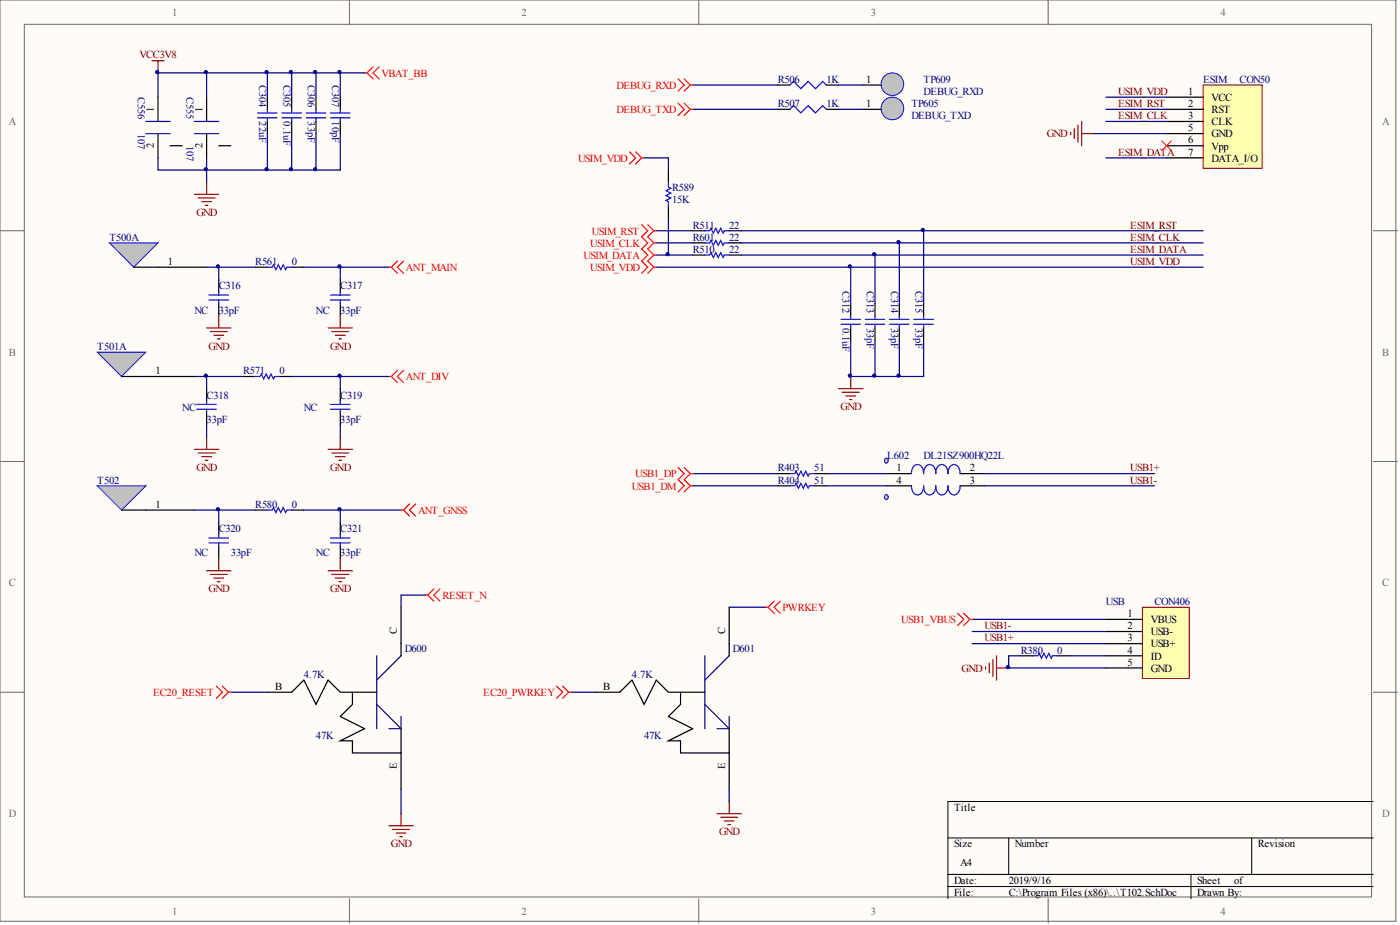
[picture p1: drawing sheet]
<svg xmlns="http://www.w3.org/2000/svg" width="292mm" height="193mm" viewBox="0 0 292 193" stroke-linecap="round" stroke-linejoin="round" font-family="sans-serif">
<defs><g id="words">
<g font-size="2.2" fill="#696969">
<text x="35.9" y="3.3">1</text>
<text x="108.8" y="3.3">2</text>
<text x="181.7" y="3.3">3</text>
<text x="254.6" y="3.3">4</text>
<text x="1.8" y="26.1">A</text>
<text x="288.4" y="26.1">A</text>
<text x="1.8" y="74.2">B</text>
<text x="288.4" y="74.2">B</text>
<text x="1.8" y="122.3">C</text>
<text x="288.4" y="122.3">C</text>
<text x="1.8" y="170.5">D</text>
<text x="288.4" y="170.5">D</text>
<text x="35.9" y="190.8">1</text>
<text x="108.8" y="190.8">2</text>
<text x="181.7" y="190.8">3</text>
<text x="254.6" y="190.8">4</text>
</g>
<g font-size="2.2" fill="#800000">
<text x="29.1" y="12.2">VCC3V8</text>
<text x="233.3" y="22.3">ESIM_RST</text>
<text x="233.3" y="19.8">USIM_VDD</text>
<text x="218.4" y="28.7">GND</text>
<text x="233.3" y="24.9">ESIM_CLK</text>
<text x="233.3" y="32.5">ESIM_DATA</text>
<text x="41" y="45.1">GND</text>
<text x="235.8" y="47.7">ESIM_RST</text>
<text x="235.8" y="50.2">ESIM_CLK</text>
<text x="235.8" y="52.7">ESIM_DATA</text>
<text x="235.8" y="55.3">USIM_VDD</text>
<text x="43.5" y="72.9">GND</text>
<text x="68.9" y="72.9">GND</text>
<text x="175.4" y="85.6">GND</text>
<text x="41" y="98.3">GND</text>
<text x="68.9" y="98.3">GND</text>
<text x="235.8" y="100.9">USB1-</text>
<text x="235.8" y="98.3">USB1+</text>
<text x="43.5" y="123.6">GND</text>
<text x="68.9" y="123.6">GND</text>
<text x="205.4" y="131.3">USB1-</text>
<text x="205.4" y="133.8">USB1+</text>
<text x="200.6" y="140.1">GND</text>
<text x="81.6" y="176.8">GND</text>
<text x="150" y="174.3">GND</text>
</g>
<g font-size="2.2" fill="#000080">
<text x="54.1" y="17.7" transform="rotate(90 54.1 17.7)">C304</text>
<text x="59.2" y="17.7" transform="rotate(90 59.2 17.7)">C305</text>
<text x="64.2" y="17.7" transform="rotate(90 64.2 17.7)">C306</text>
<text x="69.3" y="17.7" transform="rotate(90 69.3 17.7)">C307</text>
<text x="162.3" y="17.3">R506</text>
<text x="172.4" y="17.3">1K</text>
<text x="192.7" y="17.3">TP609</text>
<text x="251" y="17.3">ESIM</text>
<text x="258.6" y="17.3">CON50</text>
<text x="28.7" y="20.3" transform="rotate(90 28.7 20.3)">C556</text>
<text x="38.9" y="20.3" transform="rotate(90 38.9 20.3)">C555</text>
<text x="162.3" y="22.3">R507</text>
<text x="172.4" y="22.3">1K</text>
<text x="190.2" y="22.3">TP605</text>
<text x="192.7" y="19.8">DEBUG_RXD</text>
<text x="28.7" y="27.9" transform="rotate(90 28.7 27.9)">107</text>
<text x="54.1" y="25.3" transform="rotate(90 54.1 25.3)">22uF</text>
<text x="59.2" y="25.3" transform="rotate(90 59.2 25.3)">0.1uF</text>
<text x="64.2" y="25.3" transform="rotate(90 64.2 25.3)">33pF</text>
<text x="69.3" y="25.3" transform="rotate(90 69.3 25.3)">10pF</text>
<text x="190.2" y="24.9">DEBUG_TXD</text>
<text x="38.9" y="30.4" transform="rotate(90 38.9 30.4)">107</text>
<text x="140.2" y="39.8">R589</text>
<text x="140.2" y="42.3">15K</text>
<text x="144.5" y="47.7">R511</text>
<text x="152.1" y="47.7">22</text>
<text x="22.8" y="50.2">T500A</text>
<text x="144.5" y="50.2">R601</text>
<text x="144.5" y="52.7">R510</text>
<text x="152.1" y="50.2">22</text>
<text x="152.1" y="52.7">22</text>
<text x="53.2" y="55.3">R561</text>
<text x="60.9" y="55.3">0</text>
<text x="40.6" y="65.4">NC</text>
<text x="45.6" y="65.4">33pF</text>
<text x="45.6" y="60.3">C316</text>
<text x="65.9" y="65.4">NC</text>
<text x="71" y="65.4">33pF</text>
<text x="71" y="60.3">C317</text>
<text x="175.8" y="60.8" transform="rotate(90 175.8 60.8)">C312</text>
<text x="180.9" y="60.8" transform="rotate(90 180.9 60.8)">C313</text>
<text x="186" y="60.8" transform="rotate(90 186 60.8)">C314</text>
<text x="191" y="60.8" transform="rotate(90 191 60.8)">C315</text>
<text x="175.8" y="68.4" transform="rotate(90 175.8 68.4)">0.1uF</text>
<text x="180.9" y="68.4" transform="rotate(90 180.9 68.4)">33pF</text>
<text x="186" y="68.4" transform="rotate(90 186 68.4)">33pF</text>
<text x="191" y="68.4" transform="rotate(90 191 68.4)">33pF</text>
<text x="20.3" y="73">T501A</text>
<text x="43.1" y="83.1">C318</text>
<text x="50.7" y="78.1">R571</text>
<text x="58.3" y="78.1">0</text>
<text x="71" y="83.1">C319</text>
<text x="38" y="85.7">NC</text>
<text x="43.1" y="88.2">33pF</text>
<text x="63.4" y="85.7">NC</text>
<text x="71" y="88.2">33pF</text>
<text x="185.1" y="95.8">L602</text>
<text x="192.7" y="95.8">DL21SZ900HQ22L</text>
<text x="20.3" y="100.9">T502</text>
<text x="162.3" y="98.3">R403</text>
<text x="162.3" y="100.9">R404</text>
<text x="169.9" y="98.3">51</text>
<text x="169.9" y="100.9">51</text>
<text x="53.2" y="105.9">R580</text>
<text x="60.9" y="105.9">0</text>
<text x="45.6" y="111">C320</text>
<text x="71" y="111">C321</text>
<text x="40.6" y="116.1">NC</text>
<text x="48.2" y="116.1">33pF</text>
<text x="65.9" y="116.1">NC</text>
<text x="71" y="116.1">33pF</text>
<text x="230.7" y="126.2">USB</text>
<text x="240.9" y="126.2">CON406</text>
<text x="84.4" y="136.1">D600</text>
<text x="152.9" y="136.1">D601</text>
<text x="213" y="136.3">R380</text>
<text x="220.6" y="136.3">0</text>
<text x="63.4" y="141.4">4.7K</text>
<text x="131.9" y="141.4">4.7K</text>
<text x="65.9" y="154.1">47K</text>
<text x="134.4" y="154.1">47K</text>
</g>
<g font-size="2.2" fill="#f00">
<text x="79.6" y="16">VBAT_BB</text>
<text x="128.7" y="23.6">DEBUG_TXD</text>
<text x="128.7" y="18.5">DEBUG_RXD</text>
<text x="120.6" y="33.7">USIM_VDD</text>
<text x="123.2" y="51.5">USIM_CLK</text>
<text x="123.5" y="48.9">USIM_RST</text>
<text x="84.7" y="56.5">ANT_MAIN</text>
<text x="121.8" y="54">USIM_DATA</text>
<text x="123.2" y="56.5">USIM_VDD</text>
<text x="84.7" y="79.3">ANT_DIV</text>
<text x="132.5" y="99.6">USB1_DP</text>
<text x="87.2" y="107.2">ANT_GNSS</text>
<text x="131.8" y="102.1">USB1_DM</text>
<text x="92.3" y="124.9">RESET_N</text>
<text x="163.3" y="127.5">PWRKEY</text>
<text x="188" y="130">USB1_VBUS</text>
<text x="31.9" y="145.2">EC20_RESET</text>
<text x="100.8" y="145.2">EC20_PWRKEY</text>
</g>
<g font-size="2.2">
<text x="180.7" y="17.3">1</text>
<text x="32.1" y="23.3" transform="rotate(-90 32.1 23.3)">1</text>
<text x="42.3" y="23.3" transform="rotate(-90 42.3 23.3)">1</text>
<text x="180.7" y="22.3">1</text>
<text x="247.9" y="19.8">1</text>
<text x="247.9" y="22.3">2</text>
<text x="252.8" y="21.1">VCC</text>
<text x="252.8" y="23.6">RST</text>
<text x="247.9" y="24.9">3</text>
<text x="247.9" y="27.4">5</text>
<text x="247.9" y="29.9">6</text>
<text x="252.8" y="26.1">CLK</text>
<text x="252.8" y="28.7">GND</text>
<text x="32.1" y="31" transform="rotate(-90 32.1 31)">2</text>
<text x="42.3" y="31" transform="rotate(-90 42.3 31)">2</text>
<text x="247.9" y="32.5">7</text>
<text x="252.8" y="31.2">Vpp</text>
<text x="252.8" y="33.7">DATA_I/O</text>
<text x="35" y="55.3">1</text>
<text x="32.5" y="78.1">1</text>
<text x="187.1" y="98.3">1</text>
<text x="187.1" y="100.9">4</text>
<text x="202.3" y="98.3">2</text>
<text x="202.3" y="100.9">3</text>
<text x="32.5" y="105.9">1</text>
<text x="235.3" y="128.7">1</text>
<text x="235.3" y="131.3">2</text>
<text x="240.1" y="130">VBUS</text>
<text x="82.8" y="132.3" transform="rotate(-90 82.8 132.3)">C</text>
<text x="151.3" y="132.3" transform="rotate(-90 151.3 132.3)">C</text>
<text x="235.3" y="133.8">3</text>
<text x="235.3" y="136.3">4</text>
<text x="240.1" y="132.5">USB-</text>
<text x="240.1" y="135.1">USB+</text>
<text x="240.1" y="137.6">ID</text>
<text x="57.4" y="143.9">B</text>
<text x="125.9" y="143.9">B</text>
<text x="235.3" y="138.9">5</text>
<text x="240.1" y="140.1">GND</text>
<text x="82.8" y="160.5" transform="rotate(-90 82.8 160.5)">E</text>
<text x="151.3" y="160.5" transform="rotate(-90 151.3 160.5)">E</text>
<text x="199" y="169.2">Title</text>
<text x="199" y="176.8">Size</text>
<text x="211.7" y="176.8">Number</text>
<text x="262.4" y="176.8">Revision</text>
<text x="199" y="184.4">Date:</text>
<text x="200.3" y="180.6">A4</text>
<text x="210.5" y="184.4">2019/9/16</text>
<text x="249.8" y="184.4">Sheet</text>
<text x="257.5" y="184.4">of</text>
<text x="199" y="186.9">File:</text>
<text x="210.5" y="186.9">C:\Program Files (x86)\..\T102.SchDoc</text>
<text x="249.8" y="186.9">Drawn By:</text>
</g>
</g></defs>
<g fill="#fffcf8" stroke="#696969" stroke-width=".21">
<path d="M0 0h291.2v192.2h-291.2z"/>
<path d="M5.1 5.1h281.1v182h-281.1z"/>
</g>
<path d="M72.9 0v5.1M145.8 0v5.1M218.7 0v5.1M0 48.1h5.1M286.5 48.1h5.1M0 96.3h5.1M286.5 96.3h5.1M0 144.4h5.1M286.5 144.4h5.1M72.9 187.5v5M145.8 187.5v5M218.7 187.5v5" fill="none" stroke="#696969" stroke-width=".21"/>
<path d="M197.8 174.8h88.7M210.5 174.8v7.6M261.2 174.8v7.6M286.5 167.2h-88.7v20.3M197.8 182.4h88.7M197.8 184.9h88.7M248.5 182.4v5.1" fill="none" stroke="#000" stroke-width=".21"/>
<g fill="none" stroke="#000" stroke-width=".25">
<path d="M162.3 17.7h2.5M172.4 17.7h2.6M55.8 20.3v2.5M55.8 25.3v2.6M60.9 20.3v2.5M60.9 25.3v2.6M65.9 20.3v2.5M65.9 25.3v2.6M71 20.3v2.5M71 25.3v2.6M162.3 22.8h2.5M172.4 22.8h2.6"/>
<path d="M45.6 58.3v2.5M71 58.3v2.5M45.6 63.3v2.6M71 63.3v2.6M177.5 63.3v2.6M177.5 68.4v2.5M182.6 63.3v2.6M182.6 68.4v2.5M187.6 63.3v2.6M187.6 68.4v2.5M192.7 63.3v2.6M192.7 68.4v2.5"/>
<path d="M43.1 81.1v2.5M43.1 86.1v2.6M71 81.1v2.5M71 86.1v2.6"/>
</g>
<g fill="none" stroke="#00f" stroke-width=".25">
<path d="M164.8 17.7l.8-.7 1.5 1.5 1.5-1.5 1.5 1.5 1.6-1.5 .7 .7M53.8 23.6h4M53.8 24.6h4M55.8 22.8v.8M55.8 24.6v.7M58.8 23.6h4.1M58.8 24.6h4.1M60.9 22.8v.8M60.9 24.6v.7M63.9 23.6h4.1M63.9 24.6h4.1M65.9 22.8v.8"/>
<path d="M65.9 24.6v.7M69 23.6h4M69 24.6h4M71 22.8v.8M71 24.6v.7M164.8 22.8l.8-.8 1.5 1.6 1.5-1.6 1.5 1.6 1.6-1.6 .7 .8M43.6 61.6h4.1M43.6 62.6h4.1M45.6 60.8v.8M45.6 62.6v.7M69 61.6h4M69 62.6h4"/>
<path d="M71 60.8v.8M71 62.6v.7M175.5 66.6h4M175.5 67.6h4M177.5 65.9v.7M177.5 67.6v.8M180.5 66.6h4.1M180.5 67.6h4.1M182.6 65.9v.7M182.6 67.6v.8M185.6 66.6h4.1M185.6 67.6h4.1"/>
<path d="M187.6 65.9v.7M187.6 67.6v.8M190.7 66.6h4M190.7 67.6h4M192.7 65.9v.7M192.7 67.6v.8M41.1 84.4h4M41.1 85.4h4M43.1 83.6v.8M43.1 85.4v.7M69 84.4h4M69 85.4h4"/>
<path d="M71 83.6v.8M71 85.4v.7"/>
</g>
<g fill="none" stroke="#000080" stroke-width=".25">
<path d="M144.5 17.7h17.8M175 17.7h5M144.5 22.8h17.8M175 22.8h5M43.1 55.7h10.1M45.6 55.7v2.6M63.4 55.7h7.6v2.6M136.9 48.1h7.6M136.9 50.7h7.6M136.9 53.2h7.6M177.5 55.7v7.6M40.6 78.5h2.5"/>
<path d="M50.7 78.5h-7.6v2.6M71 78.5v2.6M43.1 88.7v2.5M71 88.7v2.5"/>
</g>
<g fill="none" stroke="#800000" stroke-width=".25">
<path d="M43.1 68.4h5.1M43.9 69.2h3.5M44.6 69.9h2.1M45.4 70.7h.5M45.6 65.9v2.5M68.5 68.4h5M69.2 69.2h3.6M70 69.9h2M70.7 70.7h.6M71 65.9v2.5M40.6 93.7h5M41.3 94.5h3.6"/>
<path d="M42.1 95.3h2M42.9 96h.5M43.1 91.2v2.5M68.5 93.7h5M69.2 94.5h3.6M70 95.3h2M70.7 96h.6M71 91.2v2.5"/>
</g>
<path d="M251 17.7h12.3v17.4h-12.3z" fill="#ffffb0" stroke="#800000" stroke-width=".21"/>
<path d="M243.4 20.3h7.6M243.4 22.8h7.6M243.4 25.3h7.6M243.4 27.9h7.6M243.4 30.4h7.6M243.4 32.9h7.6M185.1 98.8h5.1M200.3 98.8h5.1M185.1 101.3h5.1M200.3 101.3h5.1" fill="none" stroke="#000" stroke-width=".25"/>
<path d="M228.2 27.9h15.2M230.7 20.3h12.7M230.7 22.8h12.7M230.7 25.3h12.7M230.7 32.9h12.7" fill="none" stroke="#000080" stroke-width=".25"/>
<path d="M223.4 27.6v.5M224.1 26.9v2M224.9 26.1v3.5M225.7 25.3v5.1M225.7 27.9h2.5" fill="none" stroke="#800000" stroke-width=".25"/>
<path d="M190.2 98.8a1.42 1.42 0 0 1 1.6-1.8l.7 .6 .2 1.2a1.42 1.42 0 0 1 1.6-1.8l.7 .6 .2 1.2a1.42 1.42 0 0 1 1.7-1.8l.7 .6 .2 1.2a1.42 1.42 0 0 1 1.6-1.8l.7 .6 .2 1.2M190.2 101.3a1.42 1.42 0 0 0 1.6 1.9l.7-.7 .2-1.2a1.42 1.42 0 0 0 1.6 1.9l.7-.7 .2-1.2a1.42 1.42 0 0 0 1.7 1.9l.7-.7 .2-1.2a1.42 1.42 0 0 0 1.6 1.9l.7-.7 .2-1.2" fill="none" stroke="#00f" stroke-width=".25"/>
<g fill="#c0c0c0" stroke="#00f" stroke-width=".21">
<path d="M184.7 95.6a.48 .48 0 0 1 .6 .5 .48 .48 0 0 1-.6 .5 .63 .63 0 0 1 0-1z"/>
<path d="M184.7 103.2a.48 .48 0 0 1 .6 .5 .48 .48 0 0 1-.6 .5 .63 .63 0 0 1 0-1z"/>
</g>
<g fill="none" stroke="#000080" stroke-width=".25">
<path d="M182.6 53.2h68.4M187.6 50.7h63.4M192.7 48.1h58.3M144.5 98.8h17.8M205.4 98.8h35.5M144.5 101.3h17.8M205.4 101.3h35.5M152.1 126.7h7.6M202.8 129.2h27.9M202.8 131.7h27.9M202.8 134.3h27.9M223.1 136.8h7.6"/>
<path d="M48.2 144.4h7.6M119.2 144.4h5M83.7 164.7v5"/>
</g>
<path d="M78.6 136.8v15.2M83.7 136.8l-5.1 5.1M147.1 136.8v15.2M152.1 136.8l-5 5.1M78.6 146.9l5.1 5.1M81.1 152h2.6M83.7 149.5v2.5M147.1 146.9l5 5.1M149.6 152h2.5M152.1 149.5v2.5" fill="none" stroke="#11037f" stroke-width=".25"/>
<path d="M83.7 126.7v10.1M152.1 126.7v10.1M55.8 144.4h5.1l2.5-2.5 2.5 5 2.6-5 2.5 2.5h2.5M73.5 144.4v2.5l-2.5 2.6 5.1 2.5-5.1 2.5h2.5v2.6h10.2M73.5 144.4h5.1M83.7 152v12.7M124.2 144.4h5.1l2.6-2.5 2.5 5 2.5-5 2.6 2.5h2.5M142 144.4v2.5l-2.5 2.6 5 2.5-5 2.5h2.5v2.6h10.1M142 144.4h5.1M152.1 152v12.7" fill="none" stroke="#000" stroke-width=".25"/>
<g fill="none" stroke="#800000" stroke-width=".25">
<path d="M205.6 139.1v.5M206.4 138.3v2.1M207.2 137.6v3.5M207.9 136.8v5.1M207.9 139.3h2.6M81.1 172.3h5.1M81.9 173h3.6M82.7 173.8h2M83.4 174.6h.5M83.7 169.7v2.6M149.6 169.7h5.1M150.4 170.5h3.5"/>
<path d="M151.1 171.3h2.1M151.9 172h.5M152.1 167.2v2.5"/>
</g>
<path d="M238.3 126.7h9.8v14.8h-9.8z" fill="#ffffb0" stroke="#800000" stroke-width=".21"/>
<path d="M33 55.7h10.1M230.7 129.2h7.6M230.7 131.7h7.6M230.7 134.3h7.6M230.7 136.8h7.6M230.7 139.3h7.6" fill="none" stroke="#000" stroke-width=".25"/>
<path d="M55.8 27.9v7.6h15.2v-7.6M60.9 27.9v7.6M65.9 27.9v7.6M136.9 55.7h114.1M139.5 45.6v7.6M177.5 70.9v7.6h15.2v-7.6M182.6 70.9v7.6M187.6 70.9v7.6" fill="none" stroke="#000080" stroke-width=".25"/>
<g fill="none" stroke="#f00" stroke-width=".25">
<path d="M76.1 15.2h.5M76.6 15.2l1.2 1.3M77.8 13.9l-1.2 1.3M79.1 13.9l-1.3 1.3 1.3 1.3M141.5 16.5l1.3 1.2-1.3 1.3M142.8 16.5l1.2 1.2M144 17.7l-1.2 1.3M144 17.7h.5M131.3 31.7l1.3 1.2-1.3 1.3M132.6 31.7l1.3 1.2M133.9 32.9l-1.3 1.3M133.9 32.9h.5"/>
<path d="M141.5 21.5l1.3 1.3-1.3 1.3M142.8 21.5l1.2 1.3M144 22.8l-1.2 1.3M144 22.8h.5M81.1 55.7h.5M81.6 55.7l1.3 1.3M82.9 54.5l-1.3 1.2M84.2 54.5l-1.3 1.2 1.3 1.3M133.9 46.9l1.2 1.2-1.2 1.3 1.2 1.3-1.2 1.2 1.2 1.3-1.2 1.3 1.2 1.2-1.2 1.3M135.1 46.9l1.3 1.2M136.4 55.7h.5M136.4 55.7l-1.3 1.3"/>
<path d="M136.4 53.2l-1.3 1.3 1.3 1.2M136.4 50.7l-1.3 1.2 1.3 1.3M136.4 53.2h.5M136.4 48.1l-1.3 1.3 1.3 1.3M136.4 50.7h.5M136.4 48.1h.5M81.1 78.5h.5M81.6 78.5l1.3 1.3M82.9 77.3l-1.3 1.2M84.2 77.3l-1.3 1.2 1.3 1.3M141.5 97.5l1.3 1.3-1.3 1.3 1.3 1.2-1.3 1.3M142.8 97.5l1.2 1.3"/>
<path d="M144 98.8l-1.2 1.3 1.2 1.2M144 98.8h.5M144 101.3l-1.2 1.3M144 101.3h.5M88.7 124.1h.6M89.3 124.1l1.2 1.3M90.5 122.9l-1.2 1.2M91.8 122.9l-1.3 1.2 1.3 1.3M159.7 126.7h.6M160.3 126.7l1.2 1.2M161.5 125.4l-1.2 1.3M162.8 125.4l-1.3 1.3 1.3 1.2"/>
<path d="M199.8 127.9l1.3 1.3-1.3 1.3M201.1 127.9l1.2 1.3M202.3 129.2l-1.2 1.3M202.3 129.2h.5M45.1 143.1l1.3 1.3-1.3 1.3M46.4 143.1l1.3 1.3M47.7 144.4h.5M47.7 144.4l-1.3 1.3M116.1 143.1l1.3 1.3-1.3 1.3M117.4 143.1l1.3 1.3M118.7 144.4l-1.3 1.3M118.7 144.4h.5"/>
</g>
<path d="M177.5 78.5v2.6M175 81.1h5M175.7 81.8h3.6M176.5 82.6h2M177.2 83.4h.5" fill="none" stroke="#800000" stroke-width=".25"/>
<path d="M242.4 29.4l2 2M244.4 29.4l-2 2" fill="none" stroke="#f00" stroke-width=".21"/>
<path d="M22.8 50.7h10.2l-5.1 5z" fill="#c0c0c0" stroke="#00f" stroke-width=".21"/>
<path d="M27.9 55.7h5.1M30.4 78.5h10.2" fill="none" stroke="#000" stroke-width=".25"/>
<path d="M20.3 73.5h10.1l-5 5z" fill="#c0c0c0" stroke="#00f" stroke-width=".21"/>
<path d="M25.4 78.5h5M30.4 106.4h10.2M45.6 108.9v2.6M45.6 114v2.5M71 108.9v2.6M71 114v2.5" fill="none" stroke="#000" stroke-width=".25"/>
<g fill="none" stroke="#800000" stroke-width=".25">
<path d="M43.1 38v2.5M40.6 40.5h5M41.3 41.3h3.6M42.1 42.1h2M42.9 42.8h.5M43.1 119.1h5.1M43.9 119.8h3.5M45.6 116.5v2.6M68.5 119.1h5M69.2 119.8h3.6M71 116.5v2.6M44.6 120.6h2.1"/>
<path d="M45.4 121.4h.5M70 120.6h2M70.7 121.4h.6"/>
</g>
<path d="M45.6 106.4v2.5M152.1 164.7v2.5" fill="none" stroke="#000080" stroke-width=".25"/>
<path d="M43.6 112.2h4.1M43.6 113.2h4.1M45.6 111.5v.7M45.6 113.2v.8M69 112.2h4M69 113.2h4M71 111.5v.7M71 113.2v.8" fill="none" stroke="#00f" stroke-width=".25"/>
<path d="M20.3 101.3h10.1l-5 5.1z" fill="#c0c0c0" stroke="#00f" stroke-width=".21"/>
<g fill="none" stroke="#000" stroke-width=".25">
<path d="M33 20.3v5M33 27.9v5M35.5 30.4h2.5M43.1 20.3v5M43.1 27.9v5M45.6 30.4h2.6M139.5 35.5v2.5M53.2 55.7h2.6M60.9 55.7h2.5M139.5 43.1v2.5M144.5 50.7h2.6M144.5 48.1h2.6"/>
<path d="M144.5 53.2h2.6M152.1 50.7h2.6M152.1 48.1h2.6M152.1 53.2h2.6M50.7 78.5h2.5M58.3 78.5h2.6M162.3 98.8h2.5M169.9 98.8h2.5M25.4 106.4h5M53.2 106.4h2.6M60.9 106.4h2.5M162.3 101.3h2.5"/>
<path d="M169.9 101.3h2.5M213 136.8h2.5M220.6 136.8h2.5"/>
</g>
<g fill="none" stroke="#000080" stroke-width=".25">
<path d="M43.1 15.2v5.1M55.8 15.2v5.1M60.9 15.2v5.1M65.9 15.2v5.1M71 15.2h5.1M33 20.3v-5.1h38v5.1M33 32.9v2.6h10.1v-2.6M55.8 35.5h-12.7v2.5M134.4 32.9h5.1v2.6M71 55.7h10.1M154.7 48.1h38v15.2M154.7 50.7h32.9v12.6"/>
<path d="M154.7 53.2h27.9v10.1M60.9 78.5h20.2M172.4 98.8h12.7M40.6 106.4h12.6M63.4 106.4h7.6v2.5M71 106.4h12.7M172.4 101.3h12.7M88.7 124.1h-5v2.6M213 136.8h-2.5v2.5h20.2"/>
</g>
<path d="M83.7 106.4h.5M84.2 106.4l1.3 1.3M85.5 105.1l-1.3 1.3M86.7 105.1l-1.2 1.3 1.2 1.3" fill="none" stroke="#f00" stroke-width=".25"/>
<path d="M139.5 38v1l.5 .3-1 .5 1 .5-1 .5 1 .5-1 .5 .5 .3v1M55.8 55.7h1l.3-.5 .5 1 .5-1 .5 1 .5-1 .5 1 .2-.5h1.1M147.1 50.7h1l.2-.5 .5 1 .5-1 .6 1 .5-1 .5 1 .2-.5h1M147.1 48.1h1l.2-.5 .5 1 .5-1 .6 1 .5-1 .5 1 .2-.5h1M147.1 53.2h1l.2-.5 .5 1 .5-1 .6 1 .5-1 .5 1 .2-.5h1M53.2 78.5h1.1l.2-.5 .5 1 .5-1 .5 1 .5-1 .6 1 .2-.5h1M164.8 98.8h1l.3-.5 .5 1 .5-1 .5 1 .5-1 .5 1 .3-.5h1M55.8 106.4h1l.3-.5 .5 1 .5-1 .5 1 .5-1 .5 1 .2-.5h1.1M164.8 101.3h1l.3-.5 .5 1 .5-1 .5 1 .5-1 .5 1 .3-.5h1M215.5 136.8h1l.3-.5 .5 1 .5-1 .5 1 .5-1 .5 1 .3-.5h1" fill="none" stroke="#00f" stroke-width=".25"/>
<path d="M30.4 25.3h5.1M40.6 25.3h5" fill="none" stroke="#0c0087" stroke-width=".25"/>
<path d="M30.4 27.9h5.1M40.6 27.9h5" fill="none" stroke="#30007b" stroke-width=".25"/>
<path d="M31.7 12.7h2.5M33 12.7v2.5" fill="none" stroke="#800000" stroke-width=".25"/>
<circle cx="186.2" cy="17.6" r="2.36" fill="#c0c0c0" stroke="#00f" stroke-width=".21"/>
<path d="M180 17.7h3.8" fill="none" stroke="#000" stroke-width=".25"/>
<circle cx="186.2" cy="22.6" r="2.36" fill="#c0c0c0" stroke="#00f" stroke-width=".21"/>
<path d="M180 22.8h3.8" fill="none" stroke="#000" stroke-width=".25"/>
<g fill="#000080" stroke="#000080" stroke-width=".21">
<circle cx="32.8" cy="15" r=".33"/>
<circle cx="42.9" cy="78.4" r=".33"/>
<circle cx="42.9" cy="35.3" r=".33"/>
<circle cx="42.9" cy="15" r=".33"/>
<circle cx="45.5" cy="106.2" r=".33"/>
<circle cx="45.5" cy="55.6" r=".34"/>
<circle cx="55.6" cy="35.3" r=".33"/>
<circle cx="55.6" cy="15" r=".33"/>
<circle cx="60.7" cy="35.3" r=".33"/>
<circle cx="60.7" cy="15" r=".33"/>
<circle cx="65.7" cy="35.3" r=".33"/>
<circle cx="65.7" cy="15" r=".33"/>
<circle cx="70.8" cy="106.2" r=".33"/>
<circle cx="70.8" cy="78.4" r=".33"/>
<circle cx="70.8" cy="55.6" r=".34"/>
<circle cx="70.8" cy="15" r=".33"/>
<circle cx="139.3" cy="53" r=".33"/>
<circle cx="177.3" cy="78.4" r=".33"/>
<circle cx="177.3" cy="55.6" r=".34"/>
<circle cx="182.4" cy="78.4" r=".33"/>
<circle cx="182.4" cy="53" r=".33"/>
<circle cx="187.5" cy="78.4" r=".33"/>
<circle cx="187.5" cy="50.5" r=".33"/>
<circle cx="192.5" cy="48" r=".33"/>
<circle cx="210.3" cy="139.2" r=".33"/>
</g>
<use href="#words"/>
</svg>
